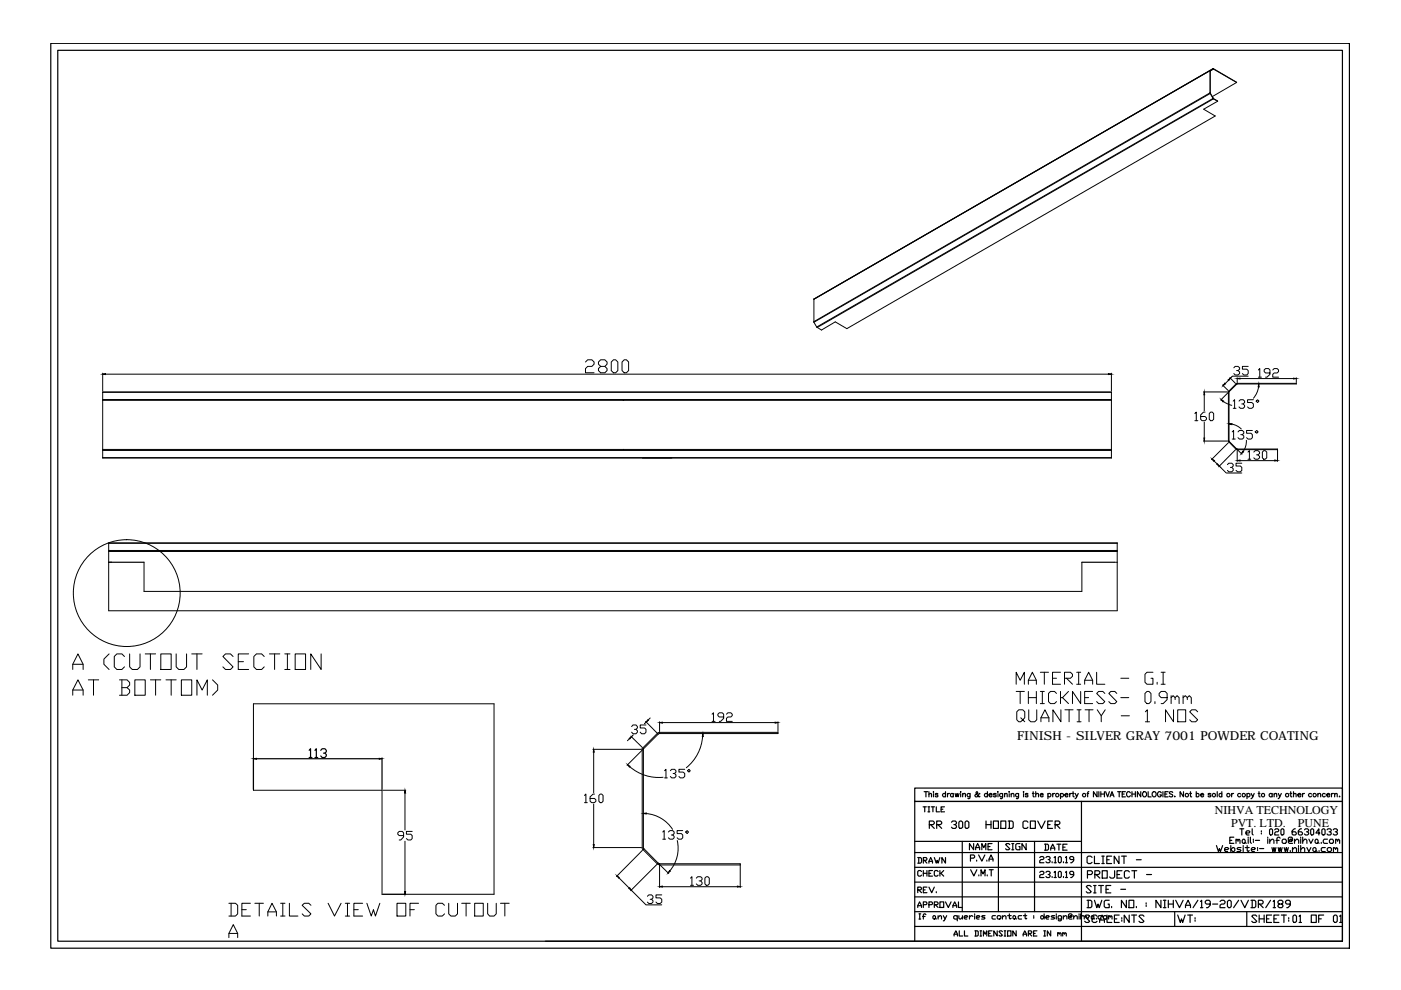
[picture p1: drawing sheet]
<svg xmlns="http://www.w3.org/2000/svg" width="297mm" height="210mm" viewBox="0 0 297 210" stroke-linecap="round" stroke-linejoin="round" font-family="sans-serif">
<defs><g id="words">
<text font-size="2.6" x="215.7" y="156.8">FINISH - SILVER GRAY 7001 POWDER COATING</text>
<g font-size="2.5">
<text x="257.6" y="172.6">NIHVA TECHNOLOGY</text>
<text x="261" y="175.3">PVT. LTD.</text>
<text x="275.2" y="175.3">PUNE</text>
</g>
</g></defs>
<!-- layer: 0 -->
<g fill="none" stroke="#000" stroke-width=".21">
<path d="M256.5 19.7l.1 .1M256.5 14.9v.1M256.6 19.7h.1M256.6 19.8l-84 48.5M256.6 19.8l.6 1.1M256.6 15v4.7M256.6 19.7v.1M256.6 14.9v.1M257.2 14.5h.1M257.2 14.6h.1M257.2 14.6l-84.6 48.9v4.7l84-48.5M257.2 14.6l-.6 .4"/>
<path d="M257.3 14.6l4.9 2.9M257.3 14.6l-.7 .4M262.2 17.5l-5.2 3M257.1 20.9l.1 .1M257.2 20.9l-84 48.4M257.2 20.8h.1M257.3 21l-84 48.4 .9 .6 2.9-1.8 2.4 1.5 78.2-45.1-2.5-1.4 3-1.7M257.3 20.9v.1M257.3 20.9l.9 .6M258.2 21.4v.1M21.8 79.1v3.8M22.4 79.3h212.6"/>
<path d="M124.1 76.8l.5-.5h.9l.5 .5v.4l-.5 .5h-.9l-.5 .4v.9h1.9M127.4 77.7l-.5-.5v-.4l.5-.5h.8l.5 .5v.4l-.5 .5h-.8l-.5 .4v.5l.5 .4h.8l.5-.4v-.5l-.5-.4M129.6 76.8l.5-.5h.4l.5 .5v1.8l-.5 .4h-.4l-.5-.4zM131.9 76.8l.4-.5h.5l.5 .5v1.8l-.5 .4h-.5l-.4-.4zM172.5 68.2l.1 .1M172.5 63.4h.1M172.6 68.3l.6 1M173.1 69.3l.1 .1M173.2 63.1l-.6 .3M235.6 79.1v3.8M261.6 78l.3-.3h.6l.3 .3v.3l-.3 .3h-.3M262.5 78.6l.3 .3v.3l-.3 .3h-.6l-.3-.3"/>
<path d="M264.6 79.8h-3.3l-.4 .4M264.6 77.7h-1.2v.6h.9l.3 .3v.6l-.3 .3h-.6l-.3-.3M266.8 78.4l.3-.3v1.9M266.8 80h.6M269.3 79.1h-1l-.3-.3v-.4l.3-.3h.7l.3 .3v1l-.7 .6h-.3M269.8 78.4l.3-.3h.7l.3 .3v.4l-.3 .3h-.7l-.3 .3v.6h1.3M21.8 83.1h213.8v14h-213.8zM21.8 84.9h213.8M21.8 95.3h213.8M21.8 84.7h213.8M21.8 95.5h213.8M21.8 83.2h213.8"/>
<path d="M21.8 97h213.8M253.3 87.7l.3-.3v1.8M253.3 89.2h.7M255.2 83.1h5.1M255.2 93.5h5.1M255.3 83.7v3.4M255.3 89.5v3.4M255.5 87.4h-.3l-.6 .6v.9l.3 .3h.6l.3-.3v-.3l-.3-.3h-.9M256.4 87.7l.3-.3h.3l.3 .3v1.2l-.3 .3h-.3l-.3-.3zM257.4 97.7l.7 .7M258.5 98.8l1.5 1.5h3.3M259.2 81.6l1.2 1.2"/>
<path d="M259.4 85.1l1.8 .8M260.2 98.5l.3-.3h.7l.3 .3v.3l-.3 .3h-.3M260.4 83.1l.1 10.6M260.4 93.9l-3.5 3.6M260.4 80.6l-.6 .7M260.5 83.1l-1.7 1.7M260.5 82.9l-.1 .2M260.6 83.1v10.5M260.6 93.7l.1-.1 1.5 1.6-.1 .1zM260.6 83v.1M260.7 80.1l1.2 1.2M261.2 89.9l.8 .3 1.2 .8"/>
<path d="M261.2 99.1l.3 .3v.3l-.3 .3h-.7l-.3-.3M261.3 91.6l.2-.3v1.8M261.3 93.1h.6M261.5 85l.3-.2v1.8M261.5 86.6h.6M261.9 95.4l-3.5 3.6M262.1 95.2l.2 .1M262.2 95.1l.1 .1M262.2 81.5l-1.6 1.5-.1-.1M262.2 81.5l-.1-.1-1.6 1.5M262.3 81.4l-.1 .1M262.3 81.3l-.2 .1"/>
<path d="M262.3 80.1v1M262.3 81.3h12.5v.1h-12.5zM262.3 97.8v-2.6h8.6v2.6M262.3 95.3l1 1M262.3 95.3h8.6M262.5 91.6l.3-.3h.6l.3 .3v.3l-.3 .3h-.3M262.7 85l.3-.2h.6l.3 .2v.3l-.3 .3h-.3M262.9 80.3h11.3M262.9 97.7h7.4M263.3 98.2h-1.2v.6h.9l.3 .3v.6l-.3 .3h-.6l-.3-.3M263.4 92.2l.3 .3v.3l-.3 .3h-.6l-.3-.3M263.6 85.6l.3 .4v.3l-.3 .3h-.6l-.3-.3"/>
<path d="M264.3 93.4l-.3 1.4-.4 .9M264.6 95.8l.3-.3v1.9M264.6 97.4h.6M265.5 91.3h-1.2v.6h.9l.3 .3v.6l-.3 .3h-.6l-.3-.3M265.7 84.8h-1.2v.5h.9l.3 .3v.7l-.3 .3h-.6l-.3-.3M265.8 95.8l.3-.3h.6l.4 .3v.3l-.4 .3h-.3M266.1 91.6l.4-.3 .3 .3-.3 .3zM266.3 85l.3-.2 .3 .2-.3 .3zM266.7 96.4l.4 .4v.3l-.4 .3h-.6l-.3-.3M266.8 82l-.2 1-.8 1.4M267.6 95.8l.3-.3h.3l.4 .3v1.3l-.4 .3h-.3l-.3-.3zM274.8 80.1v1"/>
<path d="M23 115.1h213.9v14.4h-213.9zM23 116.9h213.9M23 119.2h.7M23 116.7h213.9M23 115.2h213.9M30.5 119.2v6.2h198.9v-6.2M236.2 119.2h.7M23.1 138.6l-1.1 1.1v1.1l1.1 1.1M26.4 139.2l-.6-.6h-1l-.6 .6v2.2l.6 .5h1l.6-.5M27.5 138.6v2.8l.5 .5h1.1l.6-.5v-2.8M30.8 138.6h2.2M31.9 138.6v3.3"/>
<path d="M34.1 138.6h2.2v3.3h-2.2zM37.4 138.6v2.8l.5 .5h1.1l.6-.5v-2.8M40.7 138.6h2.2M41.8 138.6v3.3M49.4 139.2l-.5-.6h-1.1l-.5 .6 2.1 2.2-.5 .5h-1.1l-.5-.5M52.7 138.6h-2.2v3.3h2.2M56 139.2l-.5-.6h-1.1l-.6 .6v2.2l.6 .5h1.1l.5-.5M57.1 138.6h2.2M58.2 138.6v3.3M60.4 138.6h1.1M60.9 138.6v3.3M62.6 138.6h2.2v3.3h-2.2z"/>
<path d="M68.1 138.6v3.3l-2.2-3.3v3.3M15.4 141.9v-1.1l1.1-2.2 1.1 2.2v1.1M15.4 147.4v-1.1l1.1-2.2 1.1 2.2v1.1M15.4 140.8h2.2M15.4 146.3h2.2M18.7 144.1h2.2M19.8 144.1v3.3M25.3 144.1h1.6l.6 .6v.5l-.6 .6M25.8 145.8h1.1l.6 .5v.6l-.6 .5h-1.6M25.8 144.1v3.3M28.6 144.1h2.2v3.3h-2.2zM31.9 144.1h2.2"/>
<path d="M33 144.1v3.3M35.2 144.1h2.2M36.3 144.1v3.3M38.5 144.1h2.2v3.3h-2.2zM41.8 147.4v-3.3l1.1 2.2 1.1-2.2v3.3M45.1 144.1l1.1 1.1v1.1l-1.1 1.1M50.5 140.3h1.1M53.7 149.2h51v40.4h-23.7v-22h-27.3zM60.4 141.9h1.1M125.7 158.9h10.3M125.9 159.5v8.6M133.4 156.6l-.4 .5"/>
<path d="M133.7 156.1l2.5 2.4M133.9 154.1l.3-.4h.6l.3 .4v.2l-.3 .3h-.3M134.3 155.8l-.4 .4M134.8 154.6l.3 .3v.3l-.3 .4h-.6l-.3-.4M136.2 158.9v20.8M136.2 158.6l-.1 .3M136.3 158.9l-3.4 3.4M136.4 158.9v20.8M136.4 158.8v.1M136.9 153l2.3 2.4M137 153.7h-1.3v.6h1l.3 .3v.6l-.3 .4h-.7l-.3-.4M137 153.1l-.4 .4"/>
<path d="M137.9 152.2l-.5 .5M139.5 155.7l-3 3.1M139.5 155.7l-.1-.2-3.1 3.1 .2 .2M139.8 155.5l-.3 .2M139.8 155.3l-.4 .2M139.8 153v2.1M139.8 155.3v.2M139.8 155.3h25.1v.2h-25.1M140.4 153.2h24M149 156.1a9.3 9.3 0 0 1-3.5 6.7M151 151.4l.3-.3v1.9M151 153h.6"/>
<path d="M153.4 152h-.9l-.3-.3v-.3l.3-.3h.6l.3 .3v.9l-.6 .7h-.3M154 151.4l.3-.3h.7l.3 .3v.3l-.3 .3h-.7l-.3 .3v.7h1.3M164.9 153v2.1M215.4 145.1v-2.6l.9 1.7 .9-1.7v2.6M215.4 146.6h1.8M216.3 146.6v2.6M216.4 152.2l.4 .4-.4 .4h-.4l-.4-.4v-1.7l.4-.4h.8l.5 .4v1.3l-.5 .4 .5 .4M218 145.1v-.9l.9-1.7 .8 1.7v.9M218 144.2h1.7M218 146.6v2.6M218 147.9h1.7M218.1 150.5v2.1l.4 .4h.9l.4-.4v-2.1"/>
<path d="M219.7 146.6v2.6M220.6 149.2h.8M220.6 142.5h1.7M220.6 146.6h.8M220.7 153v-.8l.8-1.7 .9 1.7v.8M220.7 152.2h1.7M221 146.6v2.6M221.4 142.5v2.6M223.2 143.8h.8M224 147l-.4-.4h-.9l-.4 .4v1.8l.4 .4h.9l.4-.4M224.8 142.5h-1.6v2.6h1.6M224.8 146.6v2.6"/>
<path d="M224.9 150.5v2.5l-1.7-2.5v2.5M225.3 147.9l1.2 1.3M225.7 143.8h1.3l.4-.4v-.4l-.4-.5h-1.3v2.6M225.8 150.5h1.7M226.1 143.8l1.3 1.3M226.5 146.6l-1.2 1.3h-.5M226.7 150.5v2.5M228.3 142.5h.8M228.3 145.1h.8M228.4 150.5h.8M228.4 153h.8M228.7 142.5v2.6"/>
<path d="M228.8 150.5v2.5M229.1 146.6v2.6l-1.7-2.6v2.6M230 145.1v-.9l.8-1.7 .9 1.7v.9M230 144.2h1.7M230 147.9h.8M230.1 150.5h1.6M230.9 150.5v2.5M231.7 146.6h-1.7v2.6h1.7M232.5 142.5v2.6h1.7M232.6 150.5l.9 1.3v1.2M234.2 147l-.4-.4h-.9l-.4 .4 1.7 1.8-.4 .4h-.9l-.4-.4M234.3 150.5l-.8 1.3"/>
<path d="M236.8 147l-.4-.4h-.9l-.4 .4 1.7 1.8-.4 .4h-.9l-.4-.4M237.6 143.8h1.7M237.6 147.9h1.7M237.7 151.8h1.8M242.8 147l.4-.4h.4l.4 .4v1.8l-.4 .4h-.4l-.4-.4zM242.8 150.9l.5-.4v2.5M242.8 153h.9M244.4 142.5h-1.2l-.4 .5v1.7l.4 .4h1.2v-1.3h-.4M244.9 148.8v.4M245.3 144.7v.4M246.2 142.5h.8M246.2 145.1h.8"/>
<path d="M246.6 142.5v2.6M247.5 147.9h-1.3l-.4-.4v-.5l.4-.4h.8l.5 .4v1.3l-.9 .9h-.4M248.3 147.9l.4-.4 .4 .4v.4M248.3 147.5v1.7M248.8 150.5v2.5l-1.7-2.5v2.5M249.1 147.9l.5-.4 .4 .4v1.3M249.7 150.5h1.7v2.5h-1.7zM250.8 147.9l.5-.4 .4 .4v.4M250.8 147.5v1.7M251.7 147.9l.5-.4 .4 .4v1.3M253.9 150.9l-.4-.4h-.8l-.5 .4 1.7 1.7-.4 .4h-.8l-.5-.4M81.2 167.6h4.8"/>
<path d="M85.6 177.2h-1l-.3-.3v-.3l.3-.3h.7l.3 .3v.9l-.6 .6h-.4M85.9 168.1v7.9M85.9 178.4v10.6M87.4 176.3h-1.2v.6h.9l.3 .3v.6l-.3 .3h-.6l-.3-.3M123.9 168.7l.3-.3v1.8M123.9 170.2h.6M125.7 179.7h10.3M125.9 170.5v8.6M126 168.4h-.3l-.6 .6v.9l.3 .3h.6l.3-.3v-.3l-.3-.3h-.9M127 168.7l.3-.3h.3l.3 .3v1.2l-.3 .3h-.3l-.3-.3zM133.5 162.5a9.3 9.3 0 0 0 7.1 2.3M136.1 179.7l.2 .4"/>
<path d="M136.4 179.7l.1 .3M136.5 180l3 3-.1 .2-3-3zM137 172.5a7.4 7.4 0 0 1 5.6 3.3M140.5 176.4l.3-.3v1.8M140.5 177.9h.6M140.9 163.4l.3-.3v1.8M140.9 164.9h.6M141.7 176.4l.3-.3h.6l.3 .3v.3l-.3 .3h-.3M142.1 163.4l.3-.3h.6l.3 .3v.3l-.3 .3h-.3M142.6 177l.3 .3v.3l-.3 .3h-.6l-.3-.3M143 164l.3 .3v.3l-.3 .3h-.6l-.3-.3M143.6 178.2a7.4 7.4 0 0 1-1.6 6.4"/>
<path d="M144.8 176.1h-1.2v.6h.9l.3 .3v.6l-.3 .3h-.6l-.3-.3M145.2 163.1h-1.3v.6h.9l.4 .3v.6l-.4 .3h-.6l-.3-.3M145.4 176.4l.3-.3 .3 .3-.3 .3zM145.8 163.4l.3-.3 .3 .3-.3 .3zM48.5 191.5h1.4l.5 .4v1.9l-.5 .4h-1.4M48.5 198.8v-.9l1-1.9 .9 1.9v.9M48.5 197.9h1.9M49 191.5v2.7M51.3 192.9h.9M53.1 191.5h-1.8v2.7h1.8M54 191.5h1.9M55 191.5v2.7"/>
<path d="M56.8 194.2v-.9l.9-1.8 .9 1.8v.9M56.8 193.3h1.8M59.5 194.2h.9M59.5 191.5h.9M60 191.5v2.7M61.4 191.5v2.7h1.8M65.9 191.9l-.4-.4h-1l-.4 .4 1.8 1.9-.4 .4h-1l-.4-.4M69.6 191.5l1.3 2.7 1.4-2.7M73.2 194.2h.9M73.2 191.5h.9M73.7 191.5v2.7M75 192.9h1"/>
<path d="M76.9 191.5h-1.9v2.7h1.9M77.8 191.5l.9 2.7 .5-1.3 .4 1.3 .9-2.7M84.2 191.5h1.8v2.7h-1.8zM86.9 192.9h1M88.7 191.5h-1.8v2.7M94.2 191.9l-.4-.4h-.9l-.5 .4v1.9l.5 .4h.9l.4-.4M95.1 191.5v2.3l.5 .4h.9l.5-.4v-2.3M97.9 191.5h1.8M98.8 191.5v2.7M100.6 191.5h1.9v2.7h-1.9zM103.4 191.5v2.3l.4 .4h.9l.5-.4v-2.3M106.1 191.5h1.9"/>
<path d="M107 191.5v2.7M131.2 186.1l2.2 2.2M133.8 188.7l3.2 3.2h3.3M136.2 180.3l-5.5 5.5M137.3 190l.3-.3h.5l.3 .3v.4l-.3 .3h-.2M138.1 190.7l.3 .3v.3l-.3 .3h-.5l-.3-.3M139.2 183.3l-5.5 5.5M139.4 183.2l.4 .1M139.5 183l.3 .1M139.7 183.1l2.1 2.1M139.8 188.2v-5.1h17.1v5.1M139.8 183.4h17.1"/>
<path d="M140.3 189.7h-1.2v.7h.9l.3 .3v.6l-.3 .3h-.6l-.3-.3M140.4 188h16M146.4 186.2l.3-.3v1.8M146.4 187.7h.6M147.6 186.2l.3-.3h.7l.3 .3v.3l-.3 .3h-.4M148.6 186.8l.3 .3v.3l-.3 .3h-.7l-.3-.3M149.5 186.2l.2-.3h.4l.3 .3v1.2l-.3 .3h-.4l-.2-.3z"/>
<circle cx="26.9" cy="125.8" r="11.3"/>
</g>
<g fill="none" stroke="#000" stroke-width=".25">
<path d="M10.8 9.2h275.3v191.8h-275.3zM12.2 10.7h272.4v188.9h-272.4zM23 119.2h7.5M229.4 119.2h6.8M65.5 159.1l.3-.3v1.8M66.8 159.1l.3-.3v1.8M68 159.1l.3-.3h.6l.3 .3v.3l-.3 .3h-.3M68.9 159.7l.3 .3v.3l-.3 .3h-.6l-.3-.3M53.7 160.7v6.7M54.4 160.9h26M65.5 160.6h.6M66.8 160.6h.6"/>
<path d="M81 160.7v6.7M193.9 178.4h35.4M195.7 171.1h.7M195.9 167.9h.8M196.1 171.1v1M196.3 167.9v1.1M196.7 171.1h.4M196.7 172.1h.4M196.9 168.4l.3-.2 .3 .1v.7M196.9 167.9v1.1M196.9 171.1v1M197 174.8h.8l.3-.2v-.3l-.3-.2h-.8v1.5"/>
<path d="M197.3 174.8l.8 .8M197.5 171.1h.6M197.8 171.1v1M197.9 167.9v.1zM197.9 168.3v.7M198.5 171.1v1h.7M198.6 174.8h.8l.3-.2v-.3l-.3-.2h-.8v1.5M198.9 168.4l-.2-.2-.4 .2 .5 .3v.2h-.5v-.1M198.9 174.8l.8 .8M199.5 171.6h.4M200.3 171.1h-.8v1h.8M200.5 168.4a.35 .35 0 0 0-.6-.1 .35 .35 0 0 0 0 .5 .35 .35 0 0 0 .6 0"/>
<path d="M200.5 167.9v1.1M200.9 168.2v.8M201.3 168.2l-.4 .2v.1M201.7 174.3l.3-.2h.5l.3 .2v.3l-.3 .2h-.3M202.1 168.4a.34 .34 0 0 0-.5-.1 .34 .34 0 0 0 0 .5 .34 .34 0 0 0 .5 0M202.1 168.2v.8M202.5 168.2l.2 .8 .2-.8 .2 .8 .2-.8M202.5 174.8l.3 .3v.3l-.3 .2h-.5l-.3-.2M203.3 174.3l.3-.2h.2l.3 .2v1.1l-.3 .2h-.2l-.3-.2zM203.6 167.9h.2zM203.7 168.3v.7M204 178.4v14.9"/>
<path d="M204.1 168.4l.3-.2 .3 .1v.7M204.1 168.2v.8M204.6 174.3l.3-.2h.2l.3 .2v1.1l-.3 .2h-.2l-.3-.2zM205.7 168.2l-.1 1-.1 .1-.3-.1M205.7 168.4a.35 .35 0 0 0-.6-.1 .35 .35 0 0 0 0 .5 .35 .35 0 0 0 .6 0M206.4 178.9v1.3l-.9-1.3v1.3M206.9 179.7h.8M207.7 168.3l-.1-.1a.61 .61 0 0 1-.8 .6v-.3l.5-.4-.1-.2h-.2a.96 .96 0 0 0 .7 1.1v-.2M209.1 174.1v1.5M209.1 174.8h1M209.4 168.4a.35 .35 0 0 0-.6-.1 .35 .35 0 0 0 0 .5 .35 .35 0 0 0 .6 0M209.4 167.9v1.1"/>
<path d="M209.5 179.5h.4M209.7 168.5h.6a.36 .36 0 0 0-.4-.2 .36 .36 0 0 0-.3 .4 .36 .36 0 0 0 .5 .3l.2-.2M210.1 174.1v1.5M210.3 178.9h-.8v1.3h.8M210.6 174.1h1.1v1.5h-1.1zM211.2 168.4l-.2-.2-.4 .2 .6 .3v.2l-.4 .1-.2-.2M211.5 167.9h.1zM211.6 168.3v.7M211.7 178.4v14.9M212.2 174.1h1v1.5h-1zM212.6 168.2l-.1 1-.1 .1-.3-.1M212.6 168.4a.35 .35 0 0 0-.6-.1 .35 .35 0 0 0 0 .5 .35 .35 0 0 0 .6 0"/>
<path d="M213 168.4l.2-.2 .3 .1v.7M213 168.2v.8M213.8 174.1h.8l.2 .2v1.1l-.2 .2h-.8M214 167.9v.1zM214 168.3v.7M214 174.1v1.5M214.1 179.1l-.3-.2h-.4l-.2 .2 .9 .9-.3 .2h-.4l-.2-.2M214.4 168.4l.2-.2 .3 .1 .1 .7M214.4 168.2v.8M214.5 178.9h.4M214.7 178.9v1.3M216 168.2l-.1 1-.2 .1-.2-.1"/>
<path d="M216 168.4a.35 .35 0 0 0-.6-.1 .35 .35 0 0 0 0 .5 .35 .35 0 0 0 .6 0M216.3 178.9h-.7l-.2 .2v.9l.2 .2h.7v-.7h-.3M217 167.9h.1zM217 168.3v.7M217.6 178.9v1.3l-.9-1.3v1.3M217.9 168.4l-.1-.2-.4 .2 .5 .3v.2h-.5v-.1M217.9 174.3l-.2-.2h-.6l-.2 .2v1.1l.2 .2h.6l.2-.2M218.5 174.1h1v1.5h-1zM218.9 168.2h.4M219 167.9v.8l.3 .3M219.3 178.4v14.9M219.6 168.4l.3-.2 .2 .1 .1 .7"/>
<path d="M219.6 167.9v1.1M220 174.1l.8 1.5 .8-1.5M220.6 168.5h.6a.3 .3 0 0 0-.3-.3 .3 .3 0 0 0-.3 .3l.1 .4 .3 .1 .2-.2M221.5 179h.6l.2 .2v.8l-.2 .3h-.6M221.7 179v1.3M222.1 174.8h.5M222.2 168.4a.35 .35 0 0 1 .5-.1 .35 .35 0 0 1 0 .5 .35 .35 0 0 1-.5 0M222.2 168.2v1.1M222.8 179.8h.8M223.2 174.1h-1.1v1.5h1.1M223.2 168.2v.8M223.6 168.2l-.3 .1-.1 .2"/>
<path d="M223.7 174.8h.8l.2-.2v-.3l-.2-.2h-.8v1.5M224 174.8l.7 .8M224.1 179h.8M224.5 179v1.3M224.8 168.4a.35 .35 0 0 1 .6-.1 .35 .35 0 0 1 0 .5 .35 .35 0 0 1-.6 0M224.8 168.2v1.1M225.4 179.6h.4M225.8 168.5h.6v-.2a.35 .35 0 0 0-.5 0 .35 .35 0 0 0 0 .6 .35 .35 0 0 0 .5-.1M226.2 179h-.8v1.3h.8M226.8 168.2v.8M227.2 168.2l-.3 .1-.1 .2M227.3 168.2h.4"/>
<path d="M227.5 167.9v.8l.3 .3M228 168.2l.3 .8 .3-.8M228.3 169l-.4 .3M229.3 169.9v29.7M230.5 168.2h.3M230.9 167.9l-.3 .2v.9M232.6 167.9v1.1l-.8-1.1v1.1M233 167.9v1.1M233.4 167.9v1.1M233.4 168.4h.8M234.2 167.9v1.1M234.4 167.9l.4 1.1 .4-1.1"/>
<path d="M235.3 169l.5-1.1 .4 1.1M235.5 168.6h.5M237 167.9h.7M237.3 167.9v1.1M237.9 168.4h.5M238.6 167.9h-.7v1.1h.7M239.7 168.1a.46 .46 0 0 0-.7-.2 .46 .46 0 0 0-.1 .6 .42 .42 0 0 0 .3 .5 .42 .42 0 0 0 .5-.3M240 168.4h.7M240 167.9v1.1M240.7 167.9v1.1M241.9 167.9v1.1l-.8-1.1v1.1M243.4 167.9v1.1h.7"/>
<path d="M246.2 168.1a.45 .45 0 0 0-.6-.2 .45 .45 0 0 0-.2 .6 .4 .4 0 0 0 .4 .5 .4 .4 0 0 0 .4-.5h-.3M246.6 167.9v1.1M247 168.4h.4M247.7 167.9h-.7v1.1h.7M248.6 168l-.2-.1-.5 .1 .1 .2 .6 .3v.4l-.4 .1-.3-.2M249.1 168.8v.2zM250.9 167.9v1.1l-.7-1.1v1.1M252.2 168.2h.4M252.4 167.9v.8l.3 .3M253.6 168.4a.34 .34 0 0 1 .5-.1 .34 .34 0 0 1 0 .5 .34 .34 0 0 1-.5 0M253.6 167.9v1.1M254.6 168.5h.6a.36 .36 0 0 0-.5-.2 .36 .36 0 0 0-.2 .4 .36 .36 0 0 0 .5 .3l.2-.2"/>
<path d="M256.7 168.4l-.2-.2-.4 .2 .6 .3v.2l-.4 .1-.2-.2M257.9 179.3l.4 1.3 .2-.7 .3 .7 .4-1.3M258.1 167.9v1.1M259.1 168.4a.34 .34 0 0 0-.5-.1 .34 .34 0 0 0 0 .5 .34 .34 0 0 0 .5 0M259.1 167.9v1.1M260.7 178.2h.5M261 179.3v1.3M261.1 168.2v.8M261.5 168.2l-.3 .2-.1 .1M261.6 177.5h-.9v1.3h.9M262.1 178.2l.2-.3 .2 .5M262.1 177.9v.9"/>
<path d="M262.5 178.2l.2-.3 .2 .3v.6M262.9 175.7h.8M263 168.4a.35 .35 0 0 0-.5-.1 .35 .35 0 0 0 0 .5 .35 .35 0 0 0 .5 0M263.1 179.7h-.6l-.2 .2 .8 .4-.2 .3h-.6M263.3 175.7v1.3M263.6 177.9h.2l.2 .3v.4l-.2 .2-.4-.2v-.4zM263.6 179.3v.2M263.6 179.7v.9M264 178.6l.2 .2M264 179.7h.9M264.2 176.6h.6l.2-.2-.2-.3h-.4l-.2 .3v.4l.2 .2h.4M264.4 168.4a.35 .35 0 0 1 .5-.1 .35 .35 0 0 1 0 .5 .35 .35 0 0 1-.5 0"/>
<path d="M264.4 168.2v1.1M264.4 179.3v1l.2 .3 .3-.3M264.6 177.5v.2M264.6 177.9v.9M265.1 177.5v1.1l.2 .2M265.3 168.2l.3 .8 .3-.8M265.5 175.7v1.1l.2 .2M265.6 169l-.4 .3M265.7 177.9v.3M265.7 178.4v.2M266.2 178.2h.9M266.6 179.7v.2"/>
<path d="M266.8 168.2h.3M266.9 167.9v.8l.3 .3M267.1 179.9h.8M267.4 176.1v.3M267.4 176.6v.2M268.8 177.5v.2M268.8 177.9v.9M269.2 178.4l.5-.5h.2l.2 .3v.6M269.2 177.9v.9M269.4 175.7l.4 .2v.9l-.2 .2-.4-.2v-.9zM269.7 179.7l.2 .9 .2-.9 .2 .9 .2-.9M269.7 168.4a.35 .35 0 0 0-.5-.1 .35 .35 0 0 0 0 .5 .35 .35 0 0 0 .5 0"/>
<path d="M269.7 168.2v.8M270.1 168.4l.3-.2 .3 .1v.7M270.1 168.2v.8M270.3 175.9l.2-.2h.4l.2 .2-.2 .5h-.4l-.2 .2v.4h.8M270.5 178.2h.7M271 179.7l.2 .9 .2-.9 .2 .9 .2-.9M271 168.2l.3 .8 .4-.8M271.3 169l-.3 .3M271.4 177.7l-.2-.2-.5 .2v1.1M271.6 175.9l.2-.2 .4 .2v.9l-.2 .2-.4-.2zM272 177.9h.5l.2 .3v.4l-.2 .2h-.5l-.2-.2v-.4zM272.3 179.7l.2 .9 .2-.9 .2 .9 .2-.9"/>
<path d="M273.5 168.2h.4M273.7 167.9v.8l.2 .3M273.8 178.2l-.4 .2 .2-.5h.2v.5l.2-.2v-.5l-.2-.2h-.4l-.3 .2v.9l.3 .2h.6M274 179.7v.9M274.2 168.4l.3-.2 .3 .1v.7M274.2 167.9v1.1M274.5 178.4l.4-.5h.2l.3 .3v.6M274.5 177.9v.9M274.6 175.7h-.2l-.4 .4v.7l.2 .2h.4l.2-.2-.2-.4h-.6M275.2 168.5h.6a.36 .36 0 0 0-.5-.2 .36 .36 0 0 0-.1 .5 .36 .36 0 0 0 .5 .1l.1-.1M275.3 179.3v.2M275.3 179.7v.9"/>
<path d="M275.8 177.5v.2M275.8 177.9v.9M275.8 179.3v1.3M275.9 175.7h-.2l-.4 .4v.7l.2 .2h.4l.3-.2-.3-.4h-.6M276.2 168.2v.8M276.2 178.4l.4-.5h.3l.2 .3v.6M276.2 177.5v1.3M276.6 168.2l-.4 .2v.1M276.6 175.9l.2-.2h.4l.3 .2v.2l-.5 .3M277.1 179.7l.4 .9 .4-.9M277.2 176.4l.3 .2v.2l-.3 .2h-.4l-.2-.2M277.5 177.9l.4 .9 .5-.9"/>
<path d="M277.9 175.9l.2-.2 .4 .2v.9l-.2 .2-.4-.2zM278.1 168.4a.35 .35 0 0 0-.6-.1 .35 .35 0 0 0 0 .5 .35 .35 0 0 0 .6 0M278.4 179.9l.4-.2 .2 .2v.4l-.4 .3-.2-.3zM279 177.9h.2l.3 .3v.4l-.3 .2-.4-.2v-.4zM279.4 168.4l.3-.2 .3 .1v.7M279.4 168.2v.8M279.5 178.6l.2 .2M279.8 176.6h-.8l.6-.9v1.3M280.1 178.6v.2M280.3 175.9l.2-.2 .4 .2v.9l-.2 .2-.4-.2zM281 168.4a.35 .35 0 0 0-.5-.1 .35 .35 0 0 0 0 .5 .35 .35 0 0 0 .5 0M281 179.7h-.7l-.2 .2v.4l.2 .3h.7"/>
<path d="M281.3 168.5h.6a.3 .3 0 0 0-.3-.3 .3 .3 0 0 0-.3 .3l.1 .4 .3 .1 .2-.2M281.4 175.9l.2-.2h.4l.3 .2-.3 .5h-.2M281.4 179.9l.3-.2h.4l.2 .2v.4l-.2 .3h-.4l-.3-.3zM281.4 177.9h-.6l-.2 .3v.4l.2 .2h.6M282 176.4l.3 .2-.3 .4h-.4l-.2-.2M282.1 177.9h.4l.2 .3v.4l-.2 .2h-.4l-.2-.2v-.4zM282.3 168.2v.8M282.7 175.9l.2-.2h.4l.3 .2v.2l-.5 .3M282.7 168.2l-.4 .2v.1M282.7 179.9l.2-.2 .3 .2v.2M282.7 179.7v.9M283 168.4l.2-.2 .3 .1v.7"/>
<path d="M283 168.2v.8M283.2 178.2l.2-.3 .2 .5M283.2 179.9l.2-.2 .2 .2v.7M283.2 177.9v.9M283.3 176.4l.3 .2v.2l-.3 .2h-.4l-.2-.2M283.6 178.2l.2-.3 .2 .3v.6M284 168.8v.2zM115.6 199.6h169M193.9 199.6v-29.7h90.7h-90.7v-2.8h90.7v32.5M193.9 190.2h90.7M193.9 187h90.7M193.9 183.9h90.7"/>
<path d="M193.9 180.8h90.7M193.9 193.3h90.7M193.9 196.4h90.7M194.6 181.8h.6l.2 .2v.8l-.2 .2h-.6M194.6 188.7h.6l.2-.4-.2-.2h-.6v1.2M194.6 192.4v-.4l.4-.8 .4 .8v.4M194.6 192h.8M194.8 181.8v1.2M194.8 188.7l.6 .6M194.8 193.8h.4M194.8 194.9h.4M195 193.8v1.1"/>
<path d="M195.4 184.8l-.2-.2h-.4l-.2 .2v.7l.2 .3h.4l.2-.3M195.6 194.3h.5M195.8 182.4h.6l.1-.4-.1-.2h-.6v1.2M195.8 191.8h.6l.1-.4-.1-.2h-.6v1.2M195.8 184.6v1.2M195.8 185.2h.7M195.8 188.7h.3M196 182.4l.5 .6M196.3 193.9l-.2-.1-.3 .1v1M196.5 188.1h-.7v1.2h.7M196.5 184.6v1.2M196.9 183v-.4l.4-.8 .4 .8v.4"/>
<path d="M196.9 188.1l.6 1.2 .6-1.2M196.9 191.8h.6l.2-.4-.2-.2h-.6v1.2M196.9 182.6h.8M196.9 185.2h.4M197.7 184.6h-.8v1.2h.8M197.8 194.3l.4-.2 .1 .2v.4l-.3 .2-.2-.2zM198.1 181.8l.4 1.2 .2-.6 .2 .6 .4-1.2M198.1 191.8h.6l.2-.4-.2-.2h-.6v1.2M198.3 191.8l.6 .6M198.3 194.7l.2 .2M198.5 189.1v.2M198.9 184.8l-.2-.2h-.4l-.2 .2v.7l.2 .3h.4l.2-.3"/>
<path d="M198.9 194.5l.5-.4 .2 .2v.6M198.9 194.1v.8M199.3 191.2h.8v1.2h-.8zM199.3 184.6v1.2M199.5 185.2l.6 .6M200 194.1l.4 .8M200.1 184.6l-.6 .6h-.2M200.5 181.8v1.2l-.8-1.2v1.2M200.5 191.2l.6 1.2 .5-1.2M200.7 194.1l-.5 1.1h-.2M202 192.4v-.4l.4-.8 .4 .8v.4M202 192h.8"/>
<path d="M202.3 198.5v-.4l.4-.7 .3 .7v.4M202.3 198.1h.7M203 194.3l-.3-.2-.5 .2v.4l.2 .2h.6M203 194.1v1.1M203.2 191.2v1.2h.8M203.3 194.1v.6l.2 .2 .6-.4M203.4 197.4v1.1h.7M204.1 194.1v.8M204.4 194.5h.6l.2-.2-.2-.2h-.4l-.2 .2v.4l.2 .2h.4M204.5 197.4v1.1h.7M205.5 194.1v.8M205.8 181.9h.6l.2-.4-.2-.2h-.6v1.3"/>
<path d="M205.8 184.4l.7 1.3 .6-1.3M206.3 194.3l-.4-.2-.4 .4M206.6 193.8v.1M206.6 194.1v.8M206.7 197.4h.5l.2 .1v.8l-.2 .2h-.5M206.9 180.2v-.5l.4-.8 .4 .8v.5M206.9 197.4v1.1M207 194.5h.6l.1-.2-.1-.2h-.4l-.2 .2v.4l.2 .2h.4M207.1 182.4v.2M207.5 181.3l.7 1.3 .6-1.3M207.5 185.5v.2M207.8 197.4h.3"/>
<path d="M207.8 198.5h.3M208 197.4v1.1M208 185.7v-1.3l.4 .9 .4-.9v1.3M208.2 180.2v-1.3l.4 .8 .4-.8v1.3M208.5 198.5v-1.1l.4 .7 .3-.7v1.1M208.8 194.1h-.5l-.2 .2 .2 .2h.4l.1 .2-.1 .2h-.6M209.2 182.4v.2M209.3 185.5v.2M209.6 197.9h.3M209.7 182.6v-.4l.4-.9 .4 .9v.4M209.7 182.2h.8M209.7 184.4h.9"/>
<path d="M210.2 184.4v1.3M210.3 197.4h-.7v1.1h.7M211 194.1h-.5l-.2 .2v.4l.2 .2h.5M211.4 197.4v1.1l-.7-1.1v1.1M211.4 194.3l.2-.2h.4l.2 .2v.4l-.6 .2-.2-.2zM212.5 197.5l-.1-.1h-.4l-.2 .1 .7 .8-.1 .2h-.4l-.2-.2M212.5 194.5l.6-.4 .2 .2v.6M212.5 194.1v.8M212.9 197.4h.3M212.9 198.5h.3M213.1 197.4v1.1M213.6 197.4h.7v1.1h-.7z"/>
<path d="M213.6 194.1h.8M214 193.8v.9l.2 .2 .2-.2M214.5 180.2h.4M214.8 194.3l.3-.2 .2 .2v.4l-.4 .2-.1-.2zM215.3 194.7l.2 .2M215.4 197.4v1.1l-.7-1.1v1.1M216.6 194.1h-.6l-.1 .2v.4l.1 .2h.6M216.9 198.5v-.4l.4-.7 .3 .7v.4M216.9 198.1h.7M217 194.1h.7M217.4 193.8v.9l.1 .2 .2-.2M218 197.9h.6l.2-.4-.2-.1h-.6v1.1"/>
<path d="M218.2 197.9l.6 .6M219.1 197.9h.4M219.2 194.1v.2M219.2 194.5v.2M219.9 197.4h-.8v1.1h.8M220.4 181.8l.3-.2h.4l.2 .2-.2 .4h-.4l-.3 .3v.4h.9M220.4 185l.3-.3h.4l.2 .3-.2 .4h-.4l-.3 .2v.5h.9M220.7 194.3l.3-.2 .4 .4-.4 .4h-.2l-.1-.2zM221.3 197.4h.4M221.3 198.5h.4M221.4 193.8v1.1M221.5 197.4v1.1"/>
<path d="M221.8 194.5h.5l.2-.2-.2-.2h-.4l-.1 .2v.4l.1 .2h.4M221.8 181.8l.2-.2h.4l.2 .4-.4 .2M221.8 185l.2-.3h.4l.2 .5-.2 .2h-.2M222.4 182.2l.2 .3-.2 .4h-.4l-.2-.2M222.4 185.4l.2 .2-.2 .5h-.4l-.2-.3M222.8 197.4v1.1l-.7-1.1v1.1M222.8 180.3v-.5l.4-.8 .4 .8v.5M223.1 182.7v.2M223.1 185.8v.3M223.5 181.8l.2-.2v1.3M223.5 185l.2-.3v1.4M223.5 182.9h.5"/>
<path d="M223.5 186.1h.5M223.6 194.1h-.5l-.2 .2 .7 .4-.2 .2h-.5M224 193.8v.1M224 194.1v.8M224.3 197.9l.1-.2 .2 .4M224.3 197.7v.8M224.4 181.8l.2-.2 .4 .2v.9l-.2 .2-.4-.2zM224.4 185l.2-.3 .4 .3v.8l-.2 .3-.4-.3zM224.6 197.9l.2-.2 .2 .2v.6M225.1 194.9h-.6l-.2-.2v-.4l.2-.2h.4l.2 .2v.7l-.2 .2h-.4l-.2-.2M225.3 197.9l.2-.2 .2 .4M225.3 197.7v.8"/>
<path d="M225.4 194.5l.6-.4 .2 .2v.6M225.4 194.1v.8M225.5 182.7v.2M225.5 185.8v.3M225.7 197.9l.2-.2 .2 .2v.6M225.9 181.8l.2-.2v1.3M225.9 185l.2-.3v1.4M225.9 182.9h.4M225.9 186.1h.4M227.1 194.3l-.3 .2 .1-.4h.2v.4l.2-.2v-.4l-.2-.1-.6 .1v.8l.3 .2h.5M227.6 194.5l.6-.4 .2 .2v.6M227.6 182.2h-.6l-.2-.4 .2-.2h.4l.2 .2v.7l-.4 .4h-.2"/>
<path d="M227.6 185.4h-.6l-.2-.2 .2-.5h.4l.2 .3v.6l-.4 .5h-.2M227.6 194.1v.8M228.8 193.8v.1M228.8 194.1v.8M229.1 194.5l.6-.4 .2 .2v.6M229.1 193.8v1.1M230.2 194.1l.4 .8 .4-.8M230.5 190.9h.7l.3 .2v1.1l-.3 .2h-.7M230.6 185.4h.8l.2-.3v-.2l-.2-.3h-.8v1.6M230.7 190.9v1.5M231 194.3l-.2-.3h-.5l-.3 .3 1 1-.2 .3h-.5l-.3-.3M231.4 188l-.3-.3h-.5l-.3 .3 1.1 1.1-.3 .2h-.5l-.3-.2"/>
<path d="M231.4 194.3l.3-.2 .2 .2v.4l-.4 .2-.1-.2zM231.5 181.8l-.3-.3h-.5l-.2 .3v1l.2 .3h.5l.3-.3M231.9 187.7h.5M231.9 189.3h.5M231.9 194.7l.2 .2M232 181.5v1.6h1.1M232 190.9l.6 1.5 .2-.7 .3 .7 .5-1.5M232.1 185.4h.8l.3-.3v-.2l-.3-.3h-.8v1.6M232.1 187.7v1.6M232.4 185.4l.8 .8M232.5 194.7v.2M232.6 194.3l-.3-.3h-.5l-.3 .3v1l.3 .3h.5l.3-.3"/>
<path d="M232.9 187.7h1M233.1 195.6v-.5l.6-1.1 .5 1.1v.5M233.1 195.1h1.1M233.4 187.7v1.6M233.6 194.1h-.6l-.2 .2v.4l.2 .2h.6M233.6 181.5h.5M233.6 183.1h.5M233.7 184.6h1.1v1.6h-1.1zM233.9 181.5v1.6M234.1 194.1h.4l.2 .2v.4l-.2 .2h-.4l-.2-.2v-.4zM234.5 188.6h.5M234.7 182.3h.5"/>
<path d="M234.7 194v1.6h1M235 194.3l.2-.2 .2 .4M235 194.1v.8M235.2 190.9h-.8l-.3 .2v1.1l.3 .2h.8v-.7h-.3M235.4 194.3l.2-.2 .2 .2v.6M235.5 187.7h-1v1.6h1M235.7 181.5h-1v1.6h1M235.7 192.2v.2M236.3 194.8h.5M236.3 184.6v1.3l-.2 .3h-.6l-.2-.3M236.8 185.4h.6M237.3 181.5v1.6l-1.1-1.6v1.6"/>
<path d="M237.3 194h-1v1.6h1M237.6 188.6h1M237.8 181.5h1M237.8 194.6v.2M237.8 195.1v.2M237.9 184.6h-1.1v1.6h1.1M238.3 181.5v1.6M238.8 190.9v1.5l-1-1.5v1.5M239.4 190.9h1v1.5h-1zM239.4 194v1.6l-1-1.6v1.6M239.5 184.9l-.3-.3h-.6l-.2 .3v1l.2 .3h.6l.3-.3M239.9 194h1.1"/>
<path d="M240 184.6h1M240.4 194v1.6M240.5 184.6v1.6M240.9 182.3h1M240.9 192.2v.2M242.5 194.3l-.2-.3h-.6l-.2 .3 1 1-.2 .3h-.6l-.2-.3M243 191.4v.3M243 191.9v.3M243.1 185.4h1.1M246.1 190.9v1.5l-1-1.5v1.5M246.6 190.9h.6M246.6 192.4h.6"/>
<path d="M246.9 190.9v1.5M247.7 190.9v1.5M247.7 191.7h1.1M248.8 190.9v1.5M249.1 193.3v3.1M249.3 190.9l.8 1.5 .7-1.5M249.7 194l.5 1.6 .3-.8 .3 .8 .5-1.6M251.3 192.4v-.5l.6-1 .5 1v.5M251.3 191.9h1.1M251.8 194h1M252.3 194v1.6M253.4 194.6v.2"/>
<path d="M253.4 195.1v.2M254 190.9l-1 1.5M254.5 191.1l.3-.2v1.5M254.5 192.4h.5M256.6 191.7h-.8l-.3-.3v-.3l.3-.2h.5l.3 .2v.8l-.5 .5h-.3M257.1 191.7h1.1M258.7 191.1l.3-.2h.5l.2 .2v.3l-.2 .3h-.5l-.3 .2v.5h1M259.6 180.1h.7l.2-.2-.2-.2h-.4l-.3 .2v.4l.3 .3h.4M260.2 191.1l.3-.2h.3l.2 .2v1.1l-.2 .2h-.3l-.3-.2zM261 180.1l.4-.4 .4 .2v.4l-.2 .3h-.2zM262.6 190.9l-1.1 1.5M263.1 190.9l.8 1.5 .8-1.5"/>
<path d="M264.3 193.3v3.1M265.2 190.9h.8l.2 .2v1.1l-.2 .2h-.8M265.3 180.1h.7l.2-.2-.2-.2h-.5l-.2 .2v.4l.2 .3h.5M265.5 190.9v1.5M266.5 194.3l-.3-.3h-.5l-.3 .3 1.1 1-.3 .3h-.5l-.3-.3M266.6 180.1v.2M266.8 191.7h.8l.2-.3v-.3l-.2-.2h-.8v1.5M267 194.8h1M267 194v1.6M267.1 191.7l.7 .7M268 194v1.6M268.5 194.8h.5"/>
<path d="M269.4 190.9l-1 1.5M269.6 194h-1.1v1.6h1.1M269.9 191.1l.3-.2v1.5M269.9 192.4h.5M270.1 194.8h.5M271.2 194h-1.1v1.6h1.1M271.2 191.7l-.3-.3v-.3l.3-.2h.6l.2 .2v.3l-.2 .3h-.6l-.3 .2v.3l.3 .2h.6l.2-.2v-.3l-.2-.2M271.7 194h1M272.2 194v1.6M273.2 194.6v.2M273.2 195.1v.2M273.6 191.7h-.8l-.2-.3v-.3l.2-.2h.5l.3 .2v.8l-.5 .5h-.3"/>
<path d="M273.6 180.3v.3M274 180.1l.5-.4h.2l.2 .2v.7M274.1 194.3l.3-.3h.2l.3 .3v1l-.3 .3h-.2l-.3-.3zM275.4 194.3l.3-.3v1.6M275.4 195.6h.5M275.8 180.1l.4-.4h.2l.2 .2v.7M278 194h1.1v1.6h-1.1zM279 180.3l.2 .3M279.6 194.8h.5M279.7 180.3v.3M280.6 194h-1v1.6M282.7 194.3l.3-.3h.3l.2 .3v1l-.2 .3h-.3l-.3-.3z"/>
<path d="M284 194.3l.3-.3v1.6M284 195.6h.6"/>
<circle cx="224.1" cy="168.6" r=".35"/>
<circle cx="229.9" cy="168.6" r=".35"/>
<circle cx="242.7" cy="168.4" r=".52"/>
<circle cx="244.7" cy="168.4" r=".52"/>
<circle cx="251.6" cy="168.6" r=".36"/>
<circle cx="257.4" cy="168.6" r=".35"/>
<circle cx="260.4" cy="168.6" r=".35"/>
<circle cx="263.7" cy="168.6" r=".35"/>
<circle cx="267.8" cy="168.6" r=".35"/>
<circle cx="272.9" cy="168.6" r=".36"/>
<circle cx="278.7" cy="168.6" r=".35"/>
</g>
<g fill="#000" stroke="#000" stroke-width=".21">
<path d="M21.8 79.3l.6-.1v.2zM235 79.2l.6 .1-.6 .1zM255.3 83.1l.1 .6h-.2zM255.2 92.9h.2l-.1 .6zM257 97.3l.5 .4-.2 .1zM258 98.5l.1-.2 .4 .5zM258.9 84.7l.5 .3-.1 .2zM259.7 81.2l.1 .2-.5 .3zM260.4 80.6l.5-.4-.4 .5zM260.6 89.9l.6-.1v.2zM262.3 80.3l.6-.1v.1zM262.3 97.7l.6-.2v.2z"/>
<path d="M263.5 95.7l.2 .1-.5 .4zM266.9 81.4l.1 .6h-.2zM270.3 97.5l.6 .2h-.6zM274.2 80.2l.6 .1h-.6zM125.9 158.9l.1 .6h-.2zM133.4 156.5l.5-.3-.4 .5zM137.3 152.6l.2 .1-.5 .4zM139.8 153.2l.6-.1v.2zM149 155.5l.1 .7h-.2zM164.4 153.1l.5 .1-.5 .1zM53.7 160.9l.7-.1v.2zM80.4 160.8l.6 .1-.6 .1z"/>
<path d="M85.9 167.6l.1 .5h-.2zM125.8 179.1h.2l-.1 .6zM133.1 162.1l.5 .4-.2 .1zM136.4 172.5l.6-.1v.2zM85.8 189h.2l-.1 .6zM130.8 185.7l.5 .4-.1 .1zM133.3 188.4l.2-.2 .3 .5zM139.8 188l.6-.1v.2zM142 184.6l.1 .1-.4 .4zM156.4 187.9l.5 .1-.5 .1z"/>
</g>
<use href="#words"/>
</svg>
